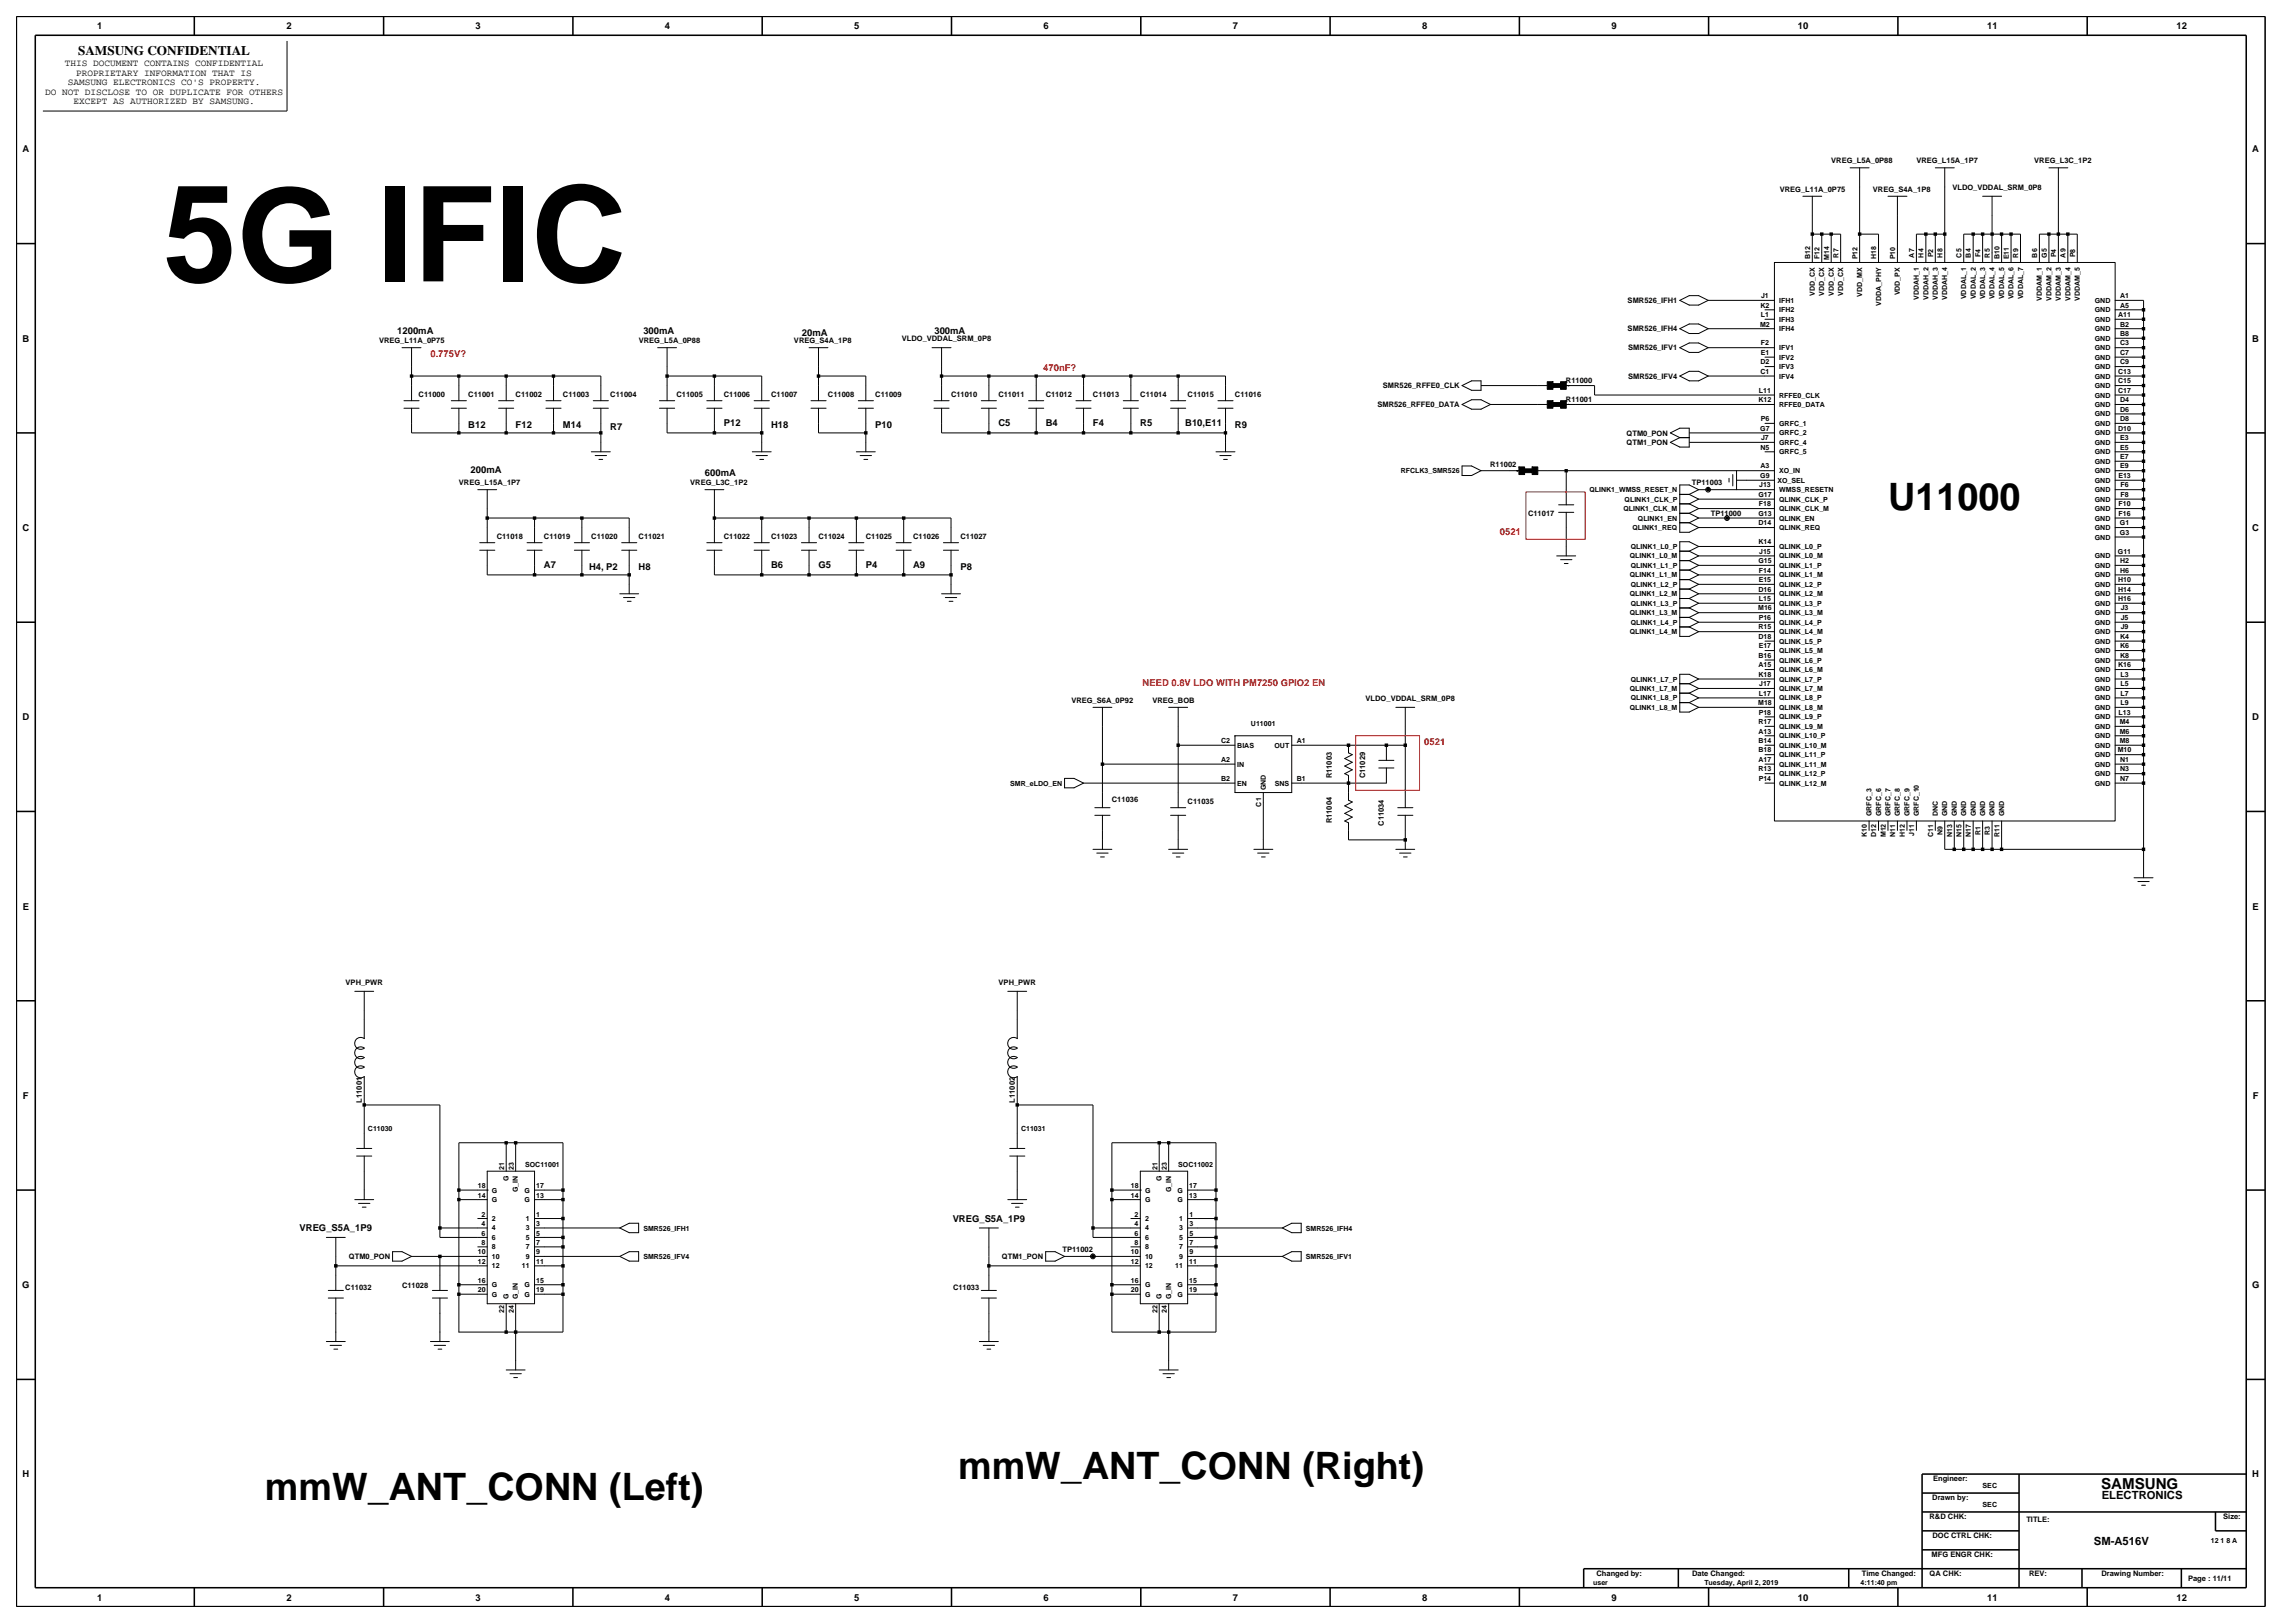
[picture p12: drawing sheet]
<svg xmlns="http://www.w3.org/2000/svg" width="420mm" height="297mm" viewBox="0 0 420 297" stroke-linecap="round" stroke-linejoin="round" font-family="sans-serif">
<defs><g id="words">
<text font-size="24.2" x="29.8" y="51.5">5G IFIC</text>
<g font-size="6.9">
<text x="345.5" y="93.4">U11000</text>
<text x="48.5" y="274.5">mmW_ANT_CONN (Left)</text>
<text x="175.3" y="270.6">mmW_ANT_CONN (Right)</text>
</g>
<text font-size="2.8" x="384.5" y="272.5">SAMSUNG</text>
<text font-size="2.4" x="14.3" y="10.1">SAMSUNG CONFIDENTIAL</text>
<g font-size="2.1">
<text x="384.6" y="274.4">ELECTRONICS</text>
<text x="383.2" y="282.7">SM-A516V</text>
</g>
<g font-size="1.7">
<text x="17.8" y="5.3">1</text>
<text x="52.4" y="5.3">2</text>
<text x="87" y="5.3">3</text>
<text x="121.7" y="5.3">4</text>
<text x="156.3" y="5.3">5</text>
<text x="191" y="5.3">6</text>
<text x="225.6" y="5.3">7</text>
<text x="260.3" y="5.3">8</text>
<text x="294.9" y="5.3">9</text>
<text x="329" y="5.3">10</text>
<text x="363.7" y="5.3">11</text>
<text x="398.3" y="5.3">12</text>
<text x="8.2" y="17.3">DO NOT DISCLOSE TO OR DUPLICATE FOR OTHERS</text>
<text x="11.9" y="12.1">THIS DOCUMENT CONTAINS CONFIDENTIAL</text>
<text x="12.4" y="15.6">SAMSUNG ELECTRONICS CO'S PROPERTY.</text>
<text x="13.9" y="13.9">PROPRIETARY INFORMATION THAT IS</text>
<text x="13.4" y="19.1">EXCEPT AS AUTHORIZED BY SAMSUNG.</text>
<text x="4.1" y="27.9">A</text>
<text x="412.2" y="27.9">A</text>
<text x="4.1" y="62.5">B</text>
<text x="72.7" y="61">1200mA</text>
<text x="117.7" y="61">300mA</text>
<text x="146.8" y="61.5">20mA</text>
<text x="171" y="61">300mA</text>
<text x="412.2" y="62.5">B</text>
<text x="132.5" y="77.9">P12</text>
<text x="182.7" y="77.9">C5</text>
<text x="191.4" y="77.9">B4</text>
<text x="200" y="77.9">F4</text>
<text x="208.7" y="77.9">R5</text>
<text x="216.9" y="77.9">B10,E11</text>
<text x="85.7" y="78.4">B12</text>
<text x="94.4" y="78.4">F12</text>
<text x="103" y="78.4">M14</text>
<text x="111.7" y="78.8">R7</text>
<text x="141.1" y="78.4">H18</text>
<text x="160.2" y="78.4">P10</text>
<text x="226" y="78.4">R9</text>
<text x="86.1" y="86.6">200mA</text>
<text x="129" y="87">600mA</text>
<text x="4.1" y="97.2">C</text>
<text x="412.2" y="97.2">C</text>
<text x="99.6" y="103.9">A7</text>
<text x="107.8" y="104.3">H4, P2</text>
<text x="116.9" y="104.3">H8</text>
<text x="141.1" y="103.9">B6</text>
<text x="149.8" y="103.9">G5</text>
<text x="158.5" y="103.9">P4</text>
<text x="167.1" y="103.9">A9</text>
<text x="175.8" y="104.3">P8</text>
<text x="4.1" y="131.8">D</text>
<text x="412.2" y="131.8">D</text>
<text x="4.2" y="166.4">E</text>
<text x="412.2" y="166.4">E</text>
<text x="4.2" y="201.1">F</text>
<text x="412.3" y="201.1">F</text>
<text x="54.8" y="225.3">VREG_S5A_1P9</text>
<text x="174.3" y="223.6">VREG_S5A_1P9</text>
<text x="4.1" y="235.7">G</text>
<text x="412.1" y="235.7">G</text>
<text x="4.1" y="270.4">H</text>
<text x="412.2" y="270.4">H</text>
<text x="17.8" y="292.9">1</text>
<text x="52.4" y="292.9">2</text>
<text x="87" y="292.9">3</text>
<text x="121.7" y="292.9">4</text>
<text x="156.3" y="292.9">5</text>
<text x="191" y="292.9">6</text>
<text x="225.6" y="292.9">7</text>
<text x="260.3" y="292.9">8</text>
<text x="294.9" y="292.9">9</text>
<text x="329" y="292.9">10</text>
<text x="363.7" y="292.9">11</text>
<text x="398.3" y="292.9">12</text>
</g>
<g font-size="1.7" fill="#f00">
<text x="78.8" y="65.4">0.775V?</text>
<text x="190.9" y="67.9">470nF?</text>
<text x="274.5" y="97.8">0521</text>
<text x="209.1" y="125.5">NEED 0.8V LDO WITH PM7250 GPIO2 EN</text>
<text x="260.6" y="136.4">0521</text>
</g>
<g font-size="1.4">
<text x="335.1" y="29.9">VREG_L5A_0P88</text>
<text x="350.7" y="29.9">VREG_L15A_1P7</text>
<text x="372.3" y="29.9">VREG_L3C_1P2</text>
<text x="325.7" y="35.1">VREG_L11A_0P75</text>
<text x="342.8" y="35.1">VREG_S4A_1P8</text>
<text x="357.3" y="34.7">VLDO_VDDAL_SRM_0P8</text>
<text x="297.9" y="55.5">SMR526_IFH1</text>
<text x="69.4" y="62.8">VREG_L11A_0P75</text>
<text x="116.9" y="62.8">VREG_L5A_0P88</text>
<text x="145.3" y="62.8">VREG_S4A_1P8</text>
<text x="165" y="62.4">VLDO_VDDAL_SRM_0P8</text>
<text x="297.9" y="60.6">SMR526_IFH4</text>
<text x="297.9" y="64.1">SMR526_IFV1</text>
<text x="253.1" y="71">SMR526_RFFE0_CLK</text>
<text x="286.6" y="70.1">R11000</text>
<text x="297.9" y="69.3">SMR526_IFV4</text>
<text x="76.6" y="72.7">C11000</text>
<text x="85.7" y="72.7">C11001</text>
<text x="94.4" y="72.7">C11002</text>
<text x="103" y="72.7">C11003</text>
<text x="111.7" y="72.7">C11004</text>
<text x="123.8" y="72.7">C11005</text>
<text x="132.5" y="72.7">C11006</text>
<text x="141.1" y="72.7">C11007</text>
<text x="151.5" y="72.7">C11008</text>
<text x="160.2" y="72.7">C11009</text>
<text x="174" y="72.7">C11010</text>
<text x="182.7" y="72.7">C11011</text>
<text x="191.4" y="72.7">C11012</text>
<text x="200" y="72.7">C11013</text>
<text x="208.7" y="72.7">C11014</text>
<text x="217.3" y="72.7">C11015</text>
<text x="226" y="72.7">C11016</text>
<text x="252.1" y="74.5">SMR526_RFFE0_DATA</text>
<text x="286.6" y="73.6">R11001</text>
<text x="297.7" y="79.7">QTM0_PON</text>
<text x="297.7" y="81.4">QTM1_PON</text>
<text x="84" y="88.8">VREG_L15A_1P7</text>
<text x="126.3" y="88.8">VREG_L3C_1P2</text>
<text x="272.7" y="85.4">R11002</text>
<text x="309.6" y="88.8">TP11003</text>
<text x="279.6" y="94.5">C11017</text>
<text x="313.1" y="94.4">TP11000</text>
<text x="90.9" y="98.7">C11018</text>
<text x="99.6" y="98.7">C11019</text>
<text x="108.2" y="98.7">C11020</text>
<text x="116.9" y="98.7">C11021</text>
<text x="132.5" y="98.7">C11022</text>
<text x="141.1" y="98.7">C11023</text>
<text x="149.8" y="98.7">C11024</text>
<text x="158.5" y="98.7">C11025</text>
<text x="167.1" y="98.7">C11026</text>
<text x="175.8" y="98.7">C11027</text>
<text x="196.1" y="128.6">VREG_S6A_0P92</text>
<text x="210.9" y="128.6">VREG_BOB</text>
<text x="249.9" y="128.2">VLDO_VDDAL_SRM_0P8</text>
<text x="243.8" y="142.4" transform="rotate(-90 243.8 142.4)">R11003</text>
<text x="249.8" y="142.4" transform="rotate(-90 249.8 142.4)">C11029</text>
<text x="203.5" y="146.8">C11036</text>
<text x="217.3" y="147.2">C11035</text>
<text x="243.8" y="150.7" transform="rotate(-90 243.8 150.7)">R11004</text>
<text x="253.3" y="151.1" transform="rotate(-90 253.3 151.1)">C11034</text>
<text x="63.3" y="180.2">VPH_PWR</text>
<text x="182.8" y="180.2">VPH_PWR</text>
<text x="66.2" y="201.8" transform="rotate(-90 66.2 201.8)">L11001</text>
<text x="185.7" y="201.8" transform="rotate(-90 185.7 201.8)">L11002</text>
<text x="63.9" y="230.4">QTM0_PON</text>
<text x="183.4" y="230.4">QTM1_PON</text>
<text x="194.4" y="229.1">TP11002</text>
<text x="63.2" y="236.1">C11032</text>
<text x="73.6" y="235.7">C11028</text>
<text x="174.4" y="236.1">C11033</text>
<text x="353.6" y="274.6">Drawn by:</text>
<text x="353.8" y="271.1">Engineer:</text>
<text x="353.1" y="278">R&amp;D CHK:</text>
<text x="353.6" y="281.5">DOC CTRL CHK:</text>
<text x="370.8" y="278.5">TITLE:</text>
<text x="406.9" y="278">Size:</text>
<text x="353.5" y="285">MFG ENGR CHK:</text>
<text x="292.2" y="288.4">Changed by:</text>
<text x="309.7" y="288.4">Date Changed:</text>
<text x="340.7" y="288.4">Time Changed:</text>
<text x="353.1" y="288.4">QA CHK:</text>
<text x="371.3" y="288.4">REV:</text>
<text x="384.6" y="288.4">Drawing Number:</text>
<text x="400.4" y="289.3">Page : 11/11</text>
</g>
<g font-size="1.3">
<text x="331.3" y="47.5" transform="rotate(-90 331.3 47.5)">B12</text>
<text x="333" y="47.4" transform="rotate(-90 333 47.4)">F12</text>
<text x="334.7" y="47.6" transform="rotate(-90 334.7 47.6)">M14</text>
<text x="336.4" y="47.1" transform="rotate(-90 336.4 47.1)">R7</text>
<text x="339.9" y="47.4" transform="rotate(-90 339.9 47.4)">P12</text>
<text x="343.4" y="47.5" transform="rotate(-90 343.4 47.5)">H18</text>
<text x="346.8" y="47.4" transform="rotate(-90 346.8 47.4)">P10</text>
<text x="350.3" y="47.1" transform="rotate(-90 350.3 47.1)">A7</text>
<text x="352" y="47.1" transform="rotate(-90 352 47.1)">H4</text>
<text x="353.8" y="47.1" transform="rotate(-90 353.8 47.1)">P2</text>
<text x="355.5" y="47.1" transform="rotate(-90 355.5 47.1)">H8</text>
<text x="359" y="47.1" transform="rotate(-90 359 47.1)">C5</text>
<text x="360.7" y="47.1" transform="rotate(-90 360.7 47.1)">B4</text>
<text x="362.4" y="47.1" transform="rotate(-90 362.4 47.1)">F4</text>
<text x="364.2" y="47.1" transform="rotate(-90 364.2 47.1)">R5</text>
<text x="365.9" y="47.5" transform="rotate(-90 365.9 47.5)">B10</text>
<text x="367.6" y="47.4" transform="rotate(-90 367.6 47.4)">E11</text>
<text x="369.4" y="47.1" transform="rotate(-90 369.4 47.1)">R9</text>
<text x="372.8" y="47.1" transform="rotate(-90 372.8 47.1)">B6</text>
<text x="374.6" y="47.2" transform="rotate(-90 374.6 47.2)">G5</text>
<text x="376.3" y="47.1" transform="rotate(-90 376.3 47.1)">P4</text>
<text x="378" y="47.1" transform="rotate(-90 378 47.1)">A9</text>
<text x="379.8" y="47.1" transform="rotate(-90 379.8 47.1)">P8</text>
<text x="322.1" y="59.7">M2</text>
<text x="322.2" y="56.3">K2</text>
<text x="322.3" y="58">L1</text>
<text x="322.3" y="54.6">J1</text>
<text x="325.6" y="58.9">IFH3</text>
<text x="325.6" y="57.2">IFH2</text>
<text x="325.6" y="55.4">IFH1</text>
<text x="332.1" y="54.1" transform="rotate(-90 332.1 54.1)">VDD_CX</text>
<text x="333.9" y="54.1" transform="rotate(-90 333.9 54.1)">VDD_CX</text>
<text x="335.6" y="54.1" transform="rotate(-90 335.6 54.1)">VDD_CX</text>
<text x="337.3" y="54.1" transform="rotate(-90 337.3 54.1)">VDD_CX</text>
<text x="340.8" y="54.3" transform="rotate(-90 340.8 54.3)">VDD_MX</text>
<text x="344.2" y="55.9" transform="rotate(-90 344.2 55.9)">VDDA_PHY</text>
<text x="347.7" y="54" transform="rotate(-90 347.7 54)">VDD_PX</text>
<text x="351.2" y="54.9" transform="rotate(-90 351.2 54.9)">VDDAH_1</text>
<text x="352.9" y="54.9" transform="rotate(-90 352.9 54.9)">VDDAH_2</text>
<text x="354.6" y="54.9" transform="rotate(-90 354.6 54.9)">VDDAH_3</text>
<text x="356.4" y="54.9" transform="rotate(-90 356.4 54.9)">VDDAH_4</text>
<text x="359.8" y="54.8" transform="rotate(-90 359.8 54.8)">VDDAL_1</text>
<text x="361.6" y="54.8" transform="rotate(-90 361.6 54.8)">VDDAL_2</text>
<text x="363.3" y="54.8" transform="rotate(-90 363.3 54.8)">VDDAL_3</text>
<text x="365" y="54.8" transform="rotate(-90 365 54.8)">VDDAL_4</text>
<text x="366.8" y="54.8" transform="rotate(-90 366.8 54.8)">VDDAL_5</text>
<text x="368.5" y="54.8" transform="rotate(-90 368.5 54.8)">VDDAL_6</text>
<text x="370.2" y="54.8" transform="rotate(-90 370.2 54.8)">VDDAL_7</text>
<text x="373.7" y="55" transform="rotate(-90 373.7 55)">VDDAM_1</text>
<text x="375.4" y="55" transform="rotate(-90 375.4 55)">VDDAM_2</text>
<text x="377.2" y="55" transform="rotate(-90 377.2 55)">VDDAM_3</text>
<text x="378.9" y="55" transform="rotate(-90 378.9 55)">VDDAM_4</text>
<text x="380.6" y="55" transform="rotate(-90 380.6 55)">VDDAM_5</text>
<text x="383.4" y="58.9">GND</text>
<text x="383.4" y="57.2">GND</text>
<text x="383.4" y="55.4">GND</text>
<text x="387.6" y="58">A11</text>
<text x="388" y="59.7">B2</text>
<text x="388" y="56.3">A5</text>
<text x="388" y="54.6">A1</text>
<text x="322.2" y="65">E1</text>
<text x="322.3" y="63.2">F2</text>
<text x="325.6" y="60.6">IFH4</text>
<text x="325.6" y="64.1">IFV1</text>
<text x="325.6" y="65.8">IFV2</text>
<text x="383.4" y="65.8">GND</text>
<text x="383.4" y="62.4">GND</text>
<text x="383.4" y="64.1">GND</text>
<text x="383.4" y="60.6">GND</text>
<text x="388" y="65">C7</text>
<text x="388" y="61.5">B8</text>
<text x="388" y="63.2">C3</text>
<text x="321.9" y="71.9">L11</text>
<text x="322.2" y="66.7">D2</text>
<text x="322.2" y="68.4">C1</text>
<text x="325.6" y="67.5">IFV3</text>
<text x="325.6" y="69.3">IFV4</text>
<text x="383.4" y="67.5">GND</text>
<text x="383.4" y="69.3">GND</text>
<text x="383.4" y="71">GND</text>
<text x="387.6" y="68.4">C13</text>
<text x="387.6" y="70.2">C15</text>
<text x="387.6" y="71.9">C17</text>
<text x="388" y="66.7">C9</text>
<text x="321.8" y="73.6">K12</text>
<text x="322.2" y="77.1">P6</text>
<text x="325.6" y="77.9">GRFC_1</text>
<text x="325.6" y="72.7">RFFE0_CLK</text>
<text x="325.6" y="74.5">RFFE0_DATA</text>
<text x="383.4" y="74.5">GND</text>
<text x="383.4" y="76.2">GND</text>
<text x="383.4" y="77.9">GND</text>
<text x="383.4" y="72.7">GND</text>
<text x="388" y="73.6">D4</text>
<text x="388" y="75.3">D6</text>
<text x="388" y="77.1">D8</text>
<text x="322.1" y="78.8">G7</text>
<text x="322.2" y="82.3">N5</text>
<text x="322.3" y="80.5">J7</text>
<text x="325.6" y="83.1">GRFC_5</text>
<text x="325.6" y="81.4">GRFC_4</text>
<text x="325.6" y="79.7">GRFC_2</text>
<text x="383.4" y="81.4">GND</text>
<text x="383.4" y="83.1">GND</text>
<text x="383.4" y="79.7">GND</text>
<text x="387.6" y="78.8">D10</text>
<text x="388" y="80.5">E3</text>
<text x="388" y="82.3">E5</text>
<text x="256.3" y="86.6">RFCLK3_SMR526</text>
<text x="321.9" y="89.2">J13</text>
<text x="322.1" y="87.5">G9</text>
<text x="322.2" y="85.7">A3</text>
<text x="325.3" y="88.3">XO_SEL</text>
<text x="325.6" y="86.6">XO_IN</text>
<text x="383.4" y="84.9">GND</text>
<text x="383.4" y="86.6">GND</text>
<text x="383.4" y="88.3">GND</text>
<text x="387.7" y="87.5">E13</text>
<text x="388" y="84">E7</text>
<text x="388" y="85.7">E9</text>
<text x="388.1" y="89.2">F6</text>
<text x="290.9" y="90.1">QLINK1_WMSS_RESET_N</text>
<text x="297.1" y="93.5">QLINK1_CLK_M</text>
<text x="297.3" y="91.8">QLINK1_CLK_P</text>
<text x="299.7" y="95.3">QLINK1_EN</text>
<text x="321.8" y="90.9">G17</text>
<text x="321.8" y="94.4">G13</text>
<text x="321.9" y="92.7">F18</text>
<text x="325.6" y="90.1">WMSS_RESETN</text>
<text x="325.6" y="91.8">QLINK_CLK_P</text>
<text x="325.6" y="93.5">QLINK_CLK_M</text>
<text x="325.6" y="95.3">QLINK_EN</text>
<text x="383.4" y="90.1">GND</text>
<text x="383.4" y="91.8">GND</text>
<text x="383.4" y="93.5">GND</text>
<text x="383.4" y="95.3">GND</text>
<text x="387.7" y="92.7">F10</text>
<text x="387.7" y="94.4">F16</text>
<text x="388.1" y="90.9">F8</text>
<text x="298.5" y="100.5">QLINK1_L0_P</text>
<text x="298.7" y="97">QLINK1_REQ</text>
<text x="321.8" y="99.6">K14</text>
<text x="321.8" y="96.1">D14</text>
<text x="321.9" y="101.3">J15</text>
<text x="325.6" y="100.5">QLINK_L0_P</text>
<text x="325.6" y="97">QLINK_REQ</text>
<text x="383.4" y="98.7">GND</text>
<text x="383.4" y="97">GND</text>
<text x="387.6" y="101.3">G11</text>
<text x="388" y="97.9">G3</text>
<text x="388" y="96.1">G1</text>
<text x="298.2" y="105.7">QLINK1_L1_M</text>
<text x="298.2" y="102.2">QLINK1_L0_M</text>
<text x="298.5" y="107.4">QLINK1_L2_P</text>
<text x="298.5" y="103.9">QLINK1_L1_P</text>
<text x="321.8" y="103.1">G15</text>
<text x="321.9" y="106.5">E15</text>
<text x="321.9" y="104.8">F14</text>
<text x="325.6" y="102.2">QLINK_L0_M</text>
<text x="325.6" y="103.9">QLINK_L1_P</text>
<text x="325.6" y="105.7">QLINK_L1_M</text>
<text x="325.6" y="107.4">QLINK_L2_P</text>
<text x="383.4" y="103.9">GND</text>
<text x="383.4" y="105.7">GND</text>
<text x="383.4" y="107.4">GND</text>
<text x="383.4" y="102.2">GND</text>
<text x="387.6" y="106.5">H10</text>
<text x="388" y="103.1">H2</text>
<text x="388" y="104.8">H6</text>
<text x="298.2" y="112.6">QLINK1_L3_M</text>
<text x="298.2" y="109.1">QLINK1_L2_M</text>
<text x="298.5" y="110.8">QLINK1_L3_P</text>
<text x="321.8" y="111.7">M16</text>
<text x="321.8" y="108.3">D16</text>
<text x="321.9" y="113.4">P16</text>
<text x="321.9" y="110">L15</text>
<text x="325.6" y="112.6">QLINK_L3_M</text>
<text x="325.6" y="110.8">QLINK_L3_P</text>
<text x="325.6" y="109.1">QLINK_L2_M</text>
<text x="383.4" y="112.6">GND</text>
<text x="383.4" y="109.1">GND</text>
<text x="383.4" y="110.8">GND</text>
<text x="387.6" y="108.3">H14</text>
<text x="387.6" y="110">H16</text>
<text x="388.1" y="111.7">J3</text>
<text x="388.1" y="113.4">J5</text>
<text x="298.2" y="116">QLINK1_L4_M</text>
<text x="298.5" y="114.3">QLINK1_L4_P</text>
<text x="321.8" y="115.2">R15</text>
<text x="321.8" y="116.9">D18</text>
<text x="321.9" y="118.6">E17</text>
<text x="325.6" y="116">QLINK_L4_M</text>
<text x="325.6" y="114.3">QLINK_L4_P</text>
<text x="325.6" y="119.5">QLINK_L5_M</text>
<text x="325.6" y="117.8">QLINK_L5_P</text>
<text x="383.4" y="117.8">GND</text>
<text x="383.4" y="119.5">GND</text>
<text x="383.4" y="114.3">GND</text>
<text x="383.4" y="116">GND</text>
<text x="388" y="116.9">K4</text>
<text x="388" y="118.6">K6</text>
<text x="388.1" y="115.2">J9</text>
<text x="298.5" y="124.7">QLINK1_L7_P</text>
<text x="321.8" y="123.8">K18</text>
<text x="321.8" y="120.4">B16</text>
<text x="321.8" y="122.1">A15</text>
<text x="321.9" y="125.6">J17</text>
<text x="325.6" y="124.7">QLINK_L7_P</text>
<text x="325.6" y="121.2">QLINK_L6_P</text>
<text x="325.6" y="123">QLINK_L6_M</text>
<text x="383.4" y="121.2">GND</text>
<text x="383.4" y="124.7">GND</text>
<text x="383.4" y="123">GND</text>
<text x="387.6" y="122.1">K16</text>
<text x="388" y="120.4">K8</text>
<text x="388.1" y="123.8">L3</text>
<text x="388.1" y="125.6">L5</text>
<text x="298.2" y="129.9">QLINK1_L8_M</text>
<text x="298.2" y="126.4">QLINK1_L7_M</text>
<text x="298.5" y="128.2">QLINK1_L8_P</text>
<text x="321.8" y="129">M18</text>
<text x="321.9" y="130.8">P18</text>
<text x="321.9" y="127.3">L17</text>
<text x="325.6" y="131.6">QLINK_L9_P</text>
<text x="325.6" y="129.9">QLINK_L8_M</text>
<text x="325.6" y="128.2">QLINK_L8_P</text>
<text x="325.6" y="126.4">QLINK_L7_M</text>
<text x="383.4" y="128.2">GND</text>
<text x="383.4" y="129.9">GND</text>
<text x="383.4" y="131.6">GND</text>
<text x="383.4" y="126.4">GND</text>
<text x="387.7" y="130.8">L13</text>
<text x="388.1" y="129">L9</text>
<text x="388.1" y="127.3">L7</text>
<text x="223.5" y="136">C2</text>
<text x="226.4" y="136.8">BIAS</text>
<text x="228.9" y="132.9">U11001</text>
<text x="233.2" y="136.8">OUT</text>
<text x="237.3" y="136">A1</text>
<text x="321.8" y="132.5">R17</text>
<text x="321.8" y="136">B14</text>
<text x="321.8" y="137.7">B18</text>
<text x="321.8" y="134.2">A13</text>
<text x="325.6" y="133.4">QLINK_L9_M</text>
<text x="325.6" y="136.8">QLINK_L10_M</text>
<text x="325.6" y="135.1">QLINK_L10_P</text>
<text x="383.4" y="133.4">GND</text>
<text x="383.4" y="135.1">GND</text>
<text x="383.4" y="136.8">GND</text>
<text x="387.6" y="137.7">M10</text>
<text x="387.9" y="132.5">M4</text>
<text x="387.9" y="134.2">M6</text>
<text x="387.9" y="136">M8</text>
<text x="184.9" y="143.8">SMR_eLDO_EN</text>
<text x="223.5" y="139.4">A2</text>
<text x="223.5" y="142.9">B2</text>
<text x="226.4" y="140.3">IN</text>
<text x="226.4" y="143.8">EN</text>
<text x="233.3" y="143.8">SNS</text>
<text x="237.3" y="142.9">B1</text>
<text x="321.8" y="141.2">R13</text>
<text x="321.8" y="139.4">A17</text>
<text x="321.9" y="142.9">P14</text>
<text x="325.6" y="142">QLINK_L12_P</text>
<text x="325.6" y="143.8">QLINK_L12_M</text>
<text x="325.6" y="138.6">QLINK_L11_P</text>
<text x="325.6" y="140.3">QLINK_L11_M</text>
<text x="383.4" y="142">GND</text>
<text x="383.4" y="143.8">GND</text>
<text x="383.4" y="140.3">GND</text>
<text x="383.4" y="138.6">GND</text>
<text x="388" y="141.2">N3</text>
<text x="388" y="142.9">N7</text>
<text x="388" y="139.4">N1</text>
<text x="230.8" y="147.6" transform="rotate(-90 230.8 147.6)">C1</text>
<text x="231.7" y="144.6" transform="rotate(-90 231.7 144.6)">GND</text>
<text x="342.5" y="149.4" transform="rotate(-90 342.5 149.4)">GRFC_3</text>
<text x="344.2" y="149.4" transform="rotate(-90 344.2 149.4)">GRFC_6</text>
<text x="346" y="149.4" transform="rotate(-90 346 149.4)">GRFC_7</text>
<text x="347.7" y="149.4" transform="rotate(-90 347.7 149.4)">GRFC_8</text>
<text x="349.4" y="149.4" transform="rotate(-90 349.4 149.4)">GRFC_9</text>
<text x="351.2" y="149.4" transform="rotate(-90 351.2 149.4)">GRFC_10</text>
<text x="354.6" y="149.4" transform="rotate(-90 354.6 149.4)">DNC</text>
<text x="356.4" y="149.4" transform="rotate(-90 356.4 149.4)">GND</text>
<text x="358.1" y="149.4" transform="rotate(-90 358.1 149.4)">GND</text>
<text x="359.8" y="149.4" transform="rotate(-90 359.8 149.4)">GND</text>
<text x="361.6" y="149.4" transform="rotate(-90 361.6 149.4)">GND</text>
<text x="363.3" y="149.4" transform="rotate(-90 363.3 149.4)">GND</text>
<text x="365" y="149.4" transform="rotate(-90 365 149.4)">GND</text>
<text x="366.8" y="149.4" transform="rotate(-90 366.8 149.4)">GND</text>
<text x="341.7" y="153.1" transform="rotate(-90 341.7 153.1)">K10</text>
<text x="343.4" y="153.1" transform="rotate(-90 343.4 153.1)">D12</text>
<text x="345.1" y="153.2" transform="rotate(-90 345.1 153.2)">M12</text>
<text x="346.8" y="153.1" transform="rotate(-90 346.8 153.1)">N11</text>
<text x="348.6" y="153.1" transform="rotate(-90 348.6 153.1)">H12</text>
<text x="350.3" y="153" transform="rotate(-90 350.3 153)">J11</text>
<text x="353.8" y="153.1" transform="rotate(-90 353.8 153.1)">C11</text>
<text x="355.5" y="152.8" transform="rotate(-90 355.5 152.8)">N9</text>
<text x="357.2" y="153.1" transform="rotate(-90 357.2 153.1)">N13</text>
<text x="359" y="153.1" transform="rotate(-90 359 153.1)">N15</text>
<text x="360.7" y="153.1" transform="rotate(-90 360.7 153.1)">N17</text>
<text x="362.4" y="152.8" transform="rotate(-90 362.4 152.8)">R1</text>
<text x="364.2" y="152.8" transform="rotate(-90 364.2 152.8)">R3</text>
<text x="365.9" y="153.1" transform="rotate(-90 365.9 153.1)">R11</text>
<text x="67.3" y="207">C11030</text>
<text x="186.9" y="207">C11031</text>
<text x="92.3" y="214" transform="rotate(-90 92.3 214)">21</text>
<text x="94" y="214" transform="rotate(-90 94 214)">23</text>
<text x="96.1" y="213.6">SOC11001</text>
<text x="211.8" y="214" transform="rotate(-90 211.8 214)">21</text>
<text x="213.5" y="214" transform="rotate(-90 213.5 214)">23</text>
<text x="215.6" y="213.6">SOC11002</text>
<text x="87.4" y="219.2">14</text>
<text x="87.4" y="217.4">18</text>
<text x="90" y="219.9">G</text>
<text x="90" y="218.2">G</text>
<text x="93.1" y="216.2" transform="rotate(-90 93.1 216.2)">G</text>
<text x="94.8" y="218.2" transform="rotate(-90 94.8 218.2)">G_IN</text>
<text x="96" y="219.9">G</text>
<text x="96" y="218.2">G</text>
<text x="98.1" y="219.2">13</text>
<text x="98.1" y="217.4">17</text>
<text x="207" y="219.2">14</text>
<text x="207" y="217.4">18</text>
<text x="209.5" y="219.9">G</text>
<text x="209.5" y="218.2">G</text>
<text x="212.6" y="216.2" transform="rotate(-90 212.6 216.2)">G</text>
<text x="214.3" y="218.2" transform="rotate(-90 214.3 218.2)">G_IN</text>
<text x="215.5" y="219.9">G</text>
<text x="215.5" y="218.2">G</text>
<text x="217.6" y="219.2">13</text>
<text x="217.6" y="217.4">17</text>
<text x="88.1" y="226.1">6</text>
<text x="88.1" y="227.8">8</text>
<text x="88.1" y="224.3">4</text>
<text x="88.1" y="222.6">2</text>
<text x="90" y="226.9">6</text>
<text x="90" y="225.1">4</text>
<text x="90" y="223.4">2</text>
<text x="96.2" y="225.1">3</text>
<text x="96.2" y="226.9">5</text>
<text x="96.2" y="223.4">1</text>
<text x="98.2" y="227.8">7</text>
<text x="98.2" y="224.3">3</text>
<text x="98.2" y="226.1">5</text>
<text x="98.2" y="222.6">1</text>
<text x="117.7" y="225.2">SMR526_IFH1</text>
<text x="207.6" y="226.1">6</text>
<text x="207.6" y="227.8">8</text>
<text x="207.6" y="224.3">4</text>
<text x="207.6" y="222.6">2</text>
<text x="209.5" y="226.9">6</text>
<text x="209.5" y="225.1">4</text>
<text x="209.5" y="223.4">2</text>
<text x="215.8" y="225.1">3</text>
<text x="215.8" y="226.9">5</text>
<text x="215.8" y="223.4">1</text>
<text x="217.7" y="227.8">7</text>
<text x="217.7" y="224.3">3</text>
<text x="217.7" y="226.1">5</text>
<text x="217.7" y="222.6">1</text>
<text x="239" y="225.2">SMR526_IFH4</text>
<text x="87.4" y="229.6">10</text>
<text x="87.4" y="231.3">12</text>
<text x="90" y="228.6">8</text>
<text x="90" y="230.3">10</text>
<text x="90" y="232.1">12</text>
<text x="95.5" y="232.1">11</text>
<text x="96.2" y="228.6">7</text>
<text x="96.2" y="230.3">9</text>
<text x="98.1" y="231.3">11</text>
<text x="98.2" y="229.6">9</text>
<text x="117.7" y="230.4">SMR526_IFV4</text>
<text x="207" y="229.6">10</text>
<text x="207" y="231.3">12</text>
<text x="209.5" y="228.6">8</text>
<text x="209.5" y="230.3">10</text>
<text x="209.5" y="232.1">12</text>
<text x="215.1" y="232.1">11</text>
<text x="215.8" y="228.6">7</text>
<text x="215.8" y="230.3">9</text>
<text x="217.6" y="231.3">11</text>
<text x="217.7" y="229.6">9</text>
<text x="239" y="230.4">SMR526_IFV1</text>
<text x="87.4" y="236.5">20</text>
<text x="87.4" y="234.8">16</text>
<text x="90" y="237.3">G</text>
<text x="90" y="235.5">G</text>
<text x="93.1" y="237.7" transform="rotate(-90 93.1 237.7)">G</text>
<text x="94.8" y="237.7" transform="rotate(-90 94.8 237.7)">G_IN</text>
<text x="96" y="235.5">G</text>
<text x="96" y="237.3">G</text>
<text x="98.1" y="234.8">15</text>
<text x="98.1" y="236.5">19</text>
<text x="207" y="236.5">20</text>
<text x="207" y="234.8">16</text>
<text x="209.5" y="237.3">G</text>
<text x="209.5" y="235.5">G</text>
<text x="212.6" y="237.7" transform="rotate(-90 212.6 237.7)">G</text>
<text x="214.3" y="237.7" transform="rotate(-90 214.3 237.7)">G_IN</text>
<text x="215.5" y="235.5">G</text>
<text x="215.5" y="237.3">G</text>
<text x="217.6" y="234.8">15</text>
<text x="217.6" y="236.5">19</text>
<text x="92.3" y="240.3" transform="rotate(-90 92.3 240.3)">22</text>
<text x="94" y="240.3" transform="rotate(-90 94 240.3)">24</text>
<text x="211.8" y="240.3" transform="rotate(-90 211.8 240.3)">22</text>
<text x="213.5" y="240.3" transform="rotate(-90 213.5 240.3)">24</text>
<text x="362.8" y="272.3">SEC</text>
<text x="362.8" y="275.8">SEC</text>
<text x="404.6" y="282.3">12 1 8 A</text>
<text x="291.6" y="290.1">user</text>
<text x="311.9" y="290.1">Tuesday, April 2, 2019</text>
<text x="340.5" y="290.1">4:11:40 pm</text>
</g>
</g></defs>
<g fill="none" stroke="#000" stroke-width=".18">
<path d="M52.5 7.5v12.8h-44.7M329.9 35.9h3.5M331.7 35.9v12.1M338.6 30.7h3.5M340.3 30.7v17.3M345.5 35.9h3.5M347.2 35.9v12.1M354.2 30.7h3.4M355.9 30.7v17.3M362.8 35.9h3.5M364.6 35.9v12.1M375 30.7h3.4"/>
<path d="M376.7 30.7v17.3M307.4 55l1.7-.9h1.8l1.7 .9-1.7 .8h-1.8zM312.6 55h12.1M323 56.7h1.7M323 58.4h1.7M324.7 48h62.4v102.2h-62.4zM324.7 48h.1M331.7 42.8h5.1v5.2M333.4 42.8v5.2M335.1 42.8v5.2M340.3 42.8h3.5v5.2M352.4 42.8v5.2"/>
<path d="M354.2 42.8v5.2M355.9 42.8h-5.2v5.2M359.4 48v-5.2h10.4v5.2M361.1 42.8v5.2M362.8 42.8v5.2M366.3 42.8v5.2M368 42.8v5.2M373.2 48v-5.2h7v5.2M375 42.8v5.2M378.4 42.8v5.2M387.1 55h5.2v105.6M387.1 56.7h5.2"/>
<path d="M387.1 58.4h5.2M73.6 63.6h3.4M73.9 74.7h2.8M73.9 73.3h2.8M75.3 68.8h34.7v4.5M75.3 74.7v4.5h34.7M75.3 63.6v9.7M82.6 74.7h2.8M82.6 73.3h2.8M84 68.8v4.5M84 74.7v4.5M91.2 74.7h2.8"/>
<path d="M91.2 73.3h2.8M92.6 68.8v4.5M92.6 74.7v4.5M99.9 74.7h2.8M99.9 73.3h2.8M101.3 68.8v4.5M101.3 74.7v4.5M108.6 74.7h2.7M108.6 73.3h2.7M110 74.7v8M120.4 63.6h3.4M120.7 74.7h2.8"/>
<path d="M120.7 73.3h2.8M122.1 68.8h17.3v4.5M122.1 74.7v4.5h17.3M122.1 63.6v9.7M129.3 74.7h2.8M129.3 73.3h2.8M130.7 68.8v4.5M130.7 74.7v4.5M138 74.7h2.8M138 73.3h2.8M139.4 74.7v8M148.1 63.6h3.4"/>
<path d="M148.4 74.7h2.8M148.4 73.3h2.8M149.8 68.8h8.7v4.5M149.8 74.7v4.5h8.7M149.8 63.6v9.7M157.1 74.7h2.7M157.1 73.3h2.7M158.5 74.7v8M170.6 63.6h3.4M170.9 74.7h2.8M170.9 73.3h2.8M172.3 63.6v9.7"/>
<path d="M172.3 74.7v4.5h52M172.3 68.8h52v4.5M179.6 74.7h2.8M179.6 73.3h2.8M181 68.8v4.5M181 74.7v4.5M188.2 74.7h2.8M188.2 73.3h2.8M189.6 68.8v4.5M189.6 74.7v4.5M196.9 74.7h2.8M196.9 73.3h2.8"/>
<path d="M198.3 68.8v4.5M198.3 74.7v4.5M205.6 74.7h2.7M205.6 73.3h2.7M207 68.8v4.5M207 74.7v4.5M214.2 74.7h2.8M214.2 73.3h2.8M215.6 68.8v4.5M215.6 74.7v4.5M222.9 74.7h2.8M222.9 73.3h2.8"/>
<path d="M224.3 74.7v8M267.6 70.6l1.7-.9h1.7v1.7h-1.7zM267.6 74l1.7-.9h1.7l1.8 .9-1.8 .9h-1.7zM271 70.6h12.2M272.8 74h10.4M286.6 74h.1M286.6 70.6h.1M286.6 70.6h5.2v1.7h32.9M286.6 74h38.1M287 74h.1M287 70.6h.1M305.7 79.2l1.7-.8h1.7v3.4h-1.7l-1.7-.9 1.7-.8z"/>
<path d="M307.4 68.8l1.7-.9h1.8l1.7 .9-1.7 .9h-1.8zM307.4 60.1l1.7-.8h1.8l1.7 .8-1.7 .9h-1.8zM307.4 63.6l1.7-.8h1.8l1.7 .8-1.7 .9h-1.8zM309.1 79.2h15.6M312.6 60.1h12.1M312.6 63.6h12.1M312.6 68.8h12.1M323 65.4h1.7M323 67.1h1.7M323 77.5h1.7M387.1 60.1h5.2M387.1 63.6h5.2"/>
<path d="M387.1 65.4h5.2M387.1 67.1h5.2M387.1 68.8h5.2M387.1 72.3h5.2M387.1 74h5.2M387.1 77.5h5.2M387.1 79.2h5.2M387.1 61.9h5.2M387.1 70.6h5.2M387.1 75.7h5.2M87.4 89.6h3.5M87.8 99.3h2.8"/>
<path d="M89.2 94.8h25.9v4.5M89.2 89.6v9.7M96.4 99.3h2.8M97.8 94.8v4.5M105.1 99.3h2.8M106.5 94.8v4.5M108.2 82.7h3.5M108.9 83.4h2.1M109.6 84.1h.7M113.8 99.3h2.7M129 89.6h3.5M129.3 99.3h2.8"/>
<path d="M130.7 89.6v9.7M130.7 94.8h43.3v4.5M137.7 82.7h3.4M138 99.3h2.8M138.4 83.4h2M139 84.1h.8M139.4 94.8v4.5M146.7 99.3h2.7M148.1 94.8v4.5M155.3 99.3h2.8M156.7 82.7h3.5M156.7 94.8v4.5"/>
<path d="M157.4 83.4h2.1M158.1 84.1h.7M164 99.3h2.8M165.4 94.8v4.5M172.6 99.3h2.8M222.5 82.7h3.5M223.2 83.4h2.1M223.9 84.1h.7M267.6 85.3h1.7l1.7 .8-1.7 .9h-1.7zM271 86.1h7M277.6 86.1h.1M278 86.1h.1"/>
<path d="M281.4 86.1h43.3M285.2 93.8h2.8M285.2 92.4h2.8M286.6 86.1v6.3M286.6 93.8v7.9M307.4 80.1h1.7M307.4 90.5h1.7M307.4 95.7h1.7M307.4 92.2h1.7M307.4 93.9h1.7M309.1 80.9h15.6M309.1 95.7l1.8 .8"/>
<path d="M309.1 90.5l1.8 .8M309.1 93.9l1.8 .9M309.1 92.2l1.8 .9M310.9 89.6l-1.8-.9h-1.7v8.7h1.7l1.8-.9M310.9 100l-1.8-.9h-1.7v17.4h1.7l1.8-.9M310.9 89.6h13.8M310.9 94.8h13.8M310.9 96.5h13.8M310.9 100h13.8M310.9 91.3h13.8M310.9 93.1h13.8M310.9 100l-1.8 .9"/>
<path d="M310.9 89.6l-1.8 .9M310.9 91.3l-1.8 .9M310.9 94.8l-1.8 .9M310.9 93.1l-1.8 .8M316.4 87.5v.7M317.1 86.8v2.1M317.8 87.9h6.9M317.8 86.1v3.5M323 82.7h1.7M387.1 89.6h5.2M387.1 80.9h5.2M387.1 82.7h5.2"/>
<path d="M387.1 86.1h5.2M387.1 94.8h5.2M387.1 96.5h5.2M387.1 91.3h5.2M387.1 93.1h5.2M387.1 84.4h5.2M387.1 87.9h5.2M387.1 98.3h5.2M87.8 100.7h2.8M89.2 100.7v4.5h25.9M96.4 100.7h2.8M97.8 100.7v4.5"/>
<path d="M105.1 100.7h2.8M106.5 100.7v4.5M113.4 108.7h3.5M113.8 100.7h2.7M114.1 109.3h2.1M114.8 110h.7M115.1 100.7v8M129.3 100.7h2.8M130.7 100.7v4.5h43.3M138 100.7h2.8M139.4 100.7v4.5M146.7 100.7h2.7"/>
<path d="M148.1 100.7v4.5M155.3 100.7h2.8M156.7 100.7v4.5M164 100.7h2.8M165.4 100.7v4.5M172.3 108.7h3.5M172.6 100.7h2.8M173 109.3h2.1M173.7 110h.7M174 100.7v8M284.9 101.7h3.5M285.6 102.4h2.1"/>
<path d="M286.3 103.1h.7M307.4 114.7h1.7M307.4 113h1.7M307.4 100.9h1.7M307.4 109.5h1.7M307.4 107.8h1.7M307.4 102.6h1.7M307.4 106.1h1.7M307.4 104.3h1.7M307.4 111.2h1.7M309.1 114.7l1.8 .9M309.1 113l1.8 .9"/>
<path d="M309.1 107.8l1.8 .9M309.1 100.9l1.8 .8M309.1 106.1l1.8 .8M309.1 102.6l1.8 .9M309.1 109.5l1.8 .9M309.1 111.2l1.8 .9M309.1 104.3l1.8 .9M310.9 103.5h13.8M310.9 105.2h13.8M310.9 106.9h13.8M310.9 108.7h13.8M310.9 101.7h13.8"/>
<path d="M310.9 110.4h13.8M310.9 112.1h13.8M310.9 113.9h13.8M310.9 115.6h13.8M310.9 113.9l-1.8 .8M310.9 108.7l-1.8 .8M310.9 101.7l-1.8 .9M310.9 106.9l-1.8 .9M310.9 103.5l-1.8 .8M310.9 110.4l-1.8 .8M310.9 112.1l-1.8 .9M310.9 105.2l-1.8 .9"/>
<path d="M323 117.3h1.7M323 119h1.7M387.1 103.5h5.2M387.1 105.2h5.2M387.1 106.9h5.2M387.1 108.7h5.2M387.1 101.7h5.2M387.1 110.4h5.2M387.1 112.1h5.2M387.1 113.9h5.2M387.1 115.6h5.2M387.1 117.3h5.2"/>
<path d="M387.1 119h5.2M200 129.4h3.5M201.8 139.8h24.2M201.8 129.4v18.4M213.9 129.4h3.4M215.6 136.4h10.4M215.6 129.4v18.4M226 134.6h10.4v10.4h-10.4zM236.4 136.4h20.8M246.8 136.4v1.4l.7 .3-1.4 .7 1.4 .7-1.4 .7 1.4 .7-1.4 .7 .7 .3v4.5l.7 .4-1.4 .7 1.4 .6-1.4 .7 1.4 .7-1.4 .7 .7 .4v3.1h10.4M252.3 139.1h2.8M253.7 136.4v2.7"/>
<path d="M255.4 129.4h3.5M257.2 129.4v18.4M307.4 125.1h1.7M307.4 126.8h1.7M307.4 128.6h1.7M309.1 125.1l1.8 .9M309.1 128.6l1.8 .8M309.1 126.8l1.8 .9M310.9 124.2l-1.8-.8h-1.7v6.9h1.7l1.8-.9M310.9 124.2l-1.8 .9M310.9 124.2h13.8M310.9 126h13.8"/>
<path d="M310.9 127.7h13.8M310.9 129.4h13.8M310.9 126l-1.8 .8M310.9 127.7l-1.8 .9M323 131.2h1.7M323 132.9h1.7M323 134.6h1.7M323 136.4h1.7M323 138.1h1.7M323 120.8h1.7M323 139.8h1.7M323 122.5h1.7"/>
<path d="M387.1 124.2h5.2M387.1 126h5.2M387.1 127.7h5.2M387.1 129.4h5.2M387.1 131.2h5.2M387.1 132.9h5.2M387.1 134.6h5.2M387.1 136.4h5.2M387.1 138.1h5.2M387.1 120.8h5.2M387.1 139.8h5.2M387.1 122.5h5.2"/>
<path d="M194.8 142.4h1.8l1.7 .9-1.7 .9h-1.8zM198.3 143.3h27.7M200 155.4h3.5M200.4 149.2h2.7M200.4 147.8h2.7M200.7 156.1h2.1M201.4 156.8h.7M201.8 149.2v6.2M213.9 155.4h3.4M214.2 149.2h2.8M214.2 147.8h2.8M214.6 156.1h2"/>
<path d="M215.3 156.8h.7M215.6 149.2v6.2M229.5 155.4h3.4M230.2 156.1h2M230.9 156.8h.6M231.2 145v10.4M252.3 140.5h2.8M253.7 140.5v2.8h-17.3M255.4 155.4h3.5M255.8 149.2h2.8M255.8 147.8h2.8M256.1 156.1h2.1"/>
<path d="M256.8 156.8h.7M257.2 149.2v6.2M323 141.6h1.7M323 143.3h1.7M342.1 150.2v1.8M343.8 150.2v1.8M345.5 150.2v1.8M347.2 150.2v1.8M349 150.2v1.8M350.7 150.2v1.8M354.2 150.2v1.8M355.9 150.2v5.2h36.4"/>
<path d="M357.6 150.2v5.2M359.4 150.2v5.2M361.1 150.2v5.2M362.8 150.2v5.2M364.6 150.2v5.2M366.3 150.2v5.2M387.1 141.6h5.2M387.1 143.3h5.2M390.5 160.6h3.5M391.2 161.3h2.1M391.9 162h.7M64.9 181.4h3.5"/>
<path d="M66.7 181.4v8.7a1.09 1.09 0 0 0-1.5 .1 1.09 1.09 0 0 0 0 1.5 1.09 1.09 0 0 0 1.5 .1 1.09 1.09 0 0 0-1.5 .1 1.09 1.09 0 0 0 0 1.5 1.09 1.09 0 0 0 1.5 .1 1.09 1.09 0 0 0-1.5 .2 1.09 1.09 0 0 0 0 1.4 1.09 1.09 0 0 0 1.5 .2 1.09 1.09 0 0 0-1.5 .1 1.09 1.09 0 0 0 0 1.5 1.09 1.09 0 0 0 1.5 .1v13.1M184.4 181.4h3.5M186.2 181.4v8.7a1.09 1.09 0 0 0-1.5 .1 1.09 1.09 0 0 0 0 1.5 1.09 1.09 0 0 0 1.5 .1 1.09 1.09 0 0 0-1.5 .1 1.09 1.09 0 0 0 0 1.5 1.09 1.09 0 0 0 1.5 .1 1.09 1.09 0 0 0-1.5 .2 1.09 1.09 0 0 0 0 1.4 1.09 1.09 0 0 0 1.5 .2 1.09 1.09 0 0 0-1.5 .1 1.09 1.09 0 0 0 0 1.5 1.09 1.09 0 0 0 1.5 .1v13.1M64.9 219.5h3.5M65.3 210.1h2.7M65.3 211.5h2.7M66.7 211.5v8M66.7 202.2h13.8v24.2h8.7M84 209.1h19v34.7h-19zM84 219.5h5.2M84 217.8h5.2M89.2 217.8h.1"/>
<path d="M89.2 214.3h8.6v24.3h-8.6zM92.6 209.1v5.2M94.4 209.1v5.2M97.8 219.5h5.2M97.8 217.8h5.2M184.4 219.5h3.5M184.8 210.1h2.8M184.8 211.5h2.8M186.2 202.2h13.8v24.2h8.7M186.2 211.5v8M203.5 219.5h5.2M203.5 217.8h5.2"/>
<path d="M203.5 209.1h19v34.7h-19zM208.7 217.8h.1M208.7 214.3h8.6v24.3h-8.6zM212.1 209.1v5.2M213.9 209.1v5.2M217.3 219.5h5.2M217.3 217.8h5.2M59.7 226.4h3.5M60.1 237.5h2.7M60.1 236.1h2.7M61.5 231.6h27.7M61.5 226.4v9.7"/>
<path d="M61.5 237.5v8M65.6 220.2h2.1M66.3 220.9h.7M71.8 229h1.8l1.7 .9-1.7 .9h-1.8zM75.3 229.9h13.9M79.1 237.5h2.8M79.1 236.1h2.8M80.5 224.7h8.7M80.5 229.9v6.2M80.5 237.5v8M84 235.1h5.2M84 236.8h5.2"/>
<path d="M87.4 223h1.8M87.4 228.2h1.8M92.6 238.6v5.2M94.4 238.6v12.1M97.8 223h5.2M97.8 224.7h15.6M97.8 226.4h5.2M97.8 228.2h5.2M97.8 229.9h15.6M97.8 231.6h5.2M97.8 235.1h5.2M97.8 236.8h5.2"/>
<path d="M113.4 224.7l1.7-.9h1.8v1.8h-1.8zM113.4 229.9l1.7-.9h1.8v1.8h-1.8zM179.2 224.7h3.5M179.6 237.5h2.8M179.6 236.1h2.8M181 231.6h27.7M181 224.7v11.4M181 237.5v8M185.1 220.2h2.1M185.8 220.9h.7M191.4 229h1.7l1.7 .9-1.7 .9h-1.7zM194.8 229.9h13.9"/>
<path d="M200 224.7h8.7M203.5 235.1h5.2M203.5 236.8h5.2M207 223h1.7M207 228.2h1.7M212.1 238.6v5.2M213.9 238.6v12.1M217.3 223h5.2M217.3 224.7h17.4M217.3 226.4h5.2M217.3 228.2h5.2M217.3 229.9h17.4"/>
<path d="M217.3 231.6h5.2M217.3 235.1h5.2M217.3 236.8h5.2M234.7 224.7l1.7-.9h1.7v1.8h-1.7zM234.7 229.9l1.7-.9h1.7v1.8h-1.7zM59.7 245.5h3.5M60.4 246.2h2.1M61.1 246.9h.7M78.8 245.5h3.4M79.5 246.2h2M80.2 246.9h.7M92.6 250.7h3.5"/>
<path d="M93.3 251.4h2.1M94 252.1h.7M179.2 245.5h3.5M179.9 246.2h2.1M180.6 246.9h.7M212.1 250.7h3.5M212.8 251.4h2.1M213.5 252.1h.7"/>
<circle cx="312.6" cy="89.6" r=".43"/>
<circle cx="316.1" cy="94.8" r=".43"/>
<circle cx="200" cy="229.9" r=".43"/>
</g>
<g fill="#000" stroke="#000" stroke-width=".18">
<path d="M283.2 73.3h1v1.4h-1z" fill-rule="evenodd"/>
<path d="M283.2 69.8h1v1.4h-1z" fill-rule="evenodd"/>
<path d="M284.2 73.7h1.4v.7h-1.4z" fill-rule="evenodd"/>
<path d="M284.2 70.2h1.4v.7h-1.4z" fill-rule="evenodd"/>
<path d="M285.6 73.3h1v1.4h-1z" fill-rule="evenodd"/>
<path d="M285.6 69.8h1v1.4h-1z" fill-rule="evenodd"/>
<path d="M278 85.4h1v1.4h-1z" fill-rule="evenodd"/>
<path d="M279 85.8h1.4v.7h-1.4z" fill-rule="evenodd"/>
<path d="M280.4 85.4h1v1.4h-1z" fill-rule="evenodd"/>
</g>
<g fill="#000" stroke="#000" stroke-width=".28">
<path d="M331.5 42.7h.3v.3h-.3z" fill-rule="evenodd"/>
<path d="M333.2 42.7h.4v.3h-.4z" fill-rule="evenodd"/>
<path d="M334.9 42.7h.4v.3h-.4z" fill-rule="evenodd"/>
<path d="M340.1 42.7h.4v.3h-.4z" fill-rule="evenodd"/>
<path d="M352.3 42.7h.3v.3h-.3z" fill-rule="evenodd"/>
<path d="M354 42.7h.3v.3h-.3z" fill-rule="evenodd"/>
<path d="M355.7 42.7h.4v.3h-.4z" fill-rule="evenodd"/>
<path d="M360.9 42.7h.4v.3h-.4z" fill-rule="evenodd"/>
<path d="M362.7 42.7h.3v.3h-.3z" fill-rule="evenodd"/>
<path d="M364.4 42.7h.3v.3h-.3z" fill-rule="evenodd"/>
<path d="M366.1 42.7h.4v.3h-.4z" fill-rule="evenodd"/>
<path d="M367.9 42.7h.3v.3h-.3z" fill-rule="evenodd"/>
<path d="M374.8 42.7h.3v.3h-.3z" fill-rule="evenodd"/>
<path d="M376.5 42.7h.4v.3h-.4z" fill-rule="evenodd"/>
<path d="M378.2 42.7h.4v.3h-.4z" fill-rule="evenodd"/>
<path d="M392.1 58.2h.3v.4h-.3z" fill-rule="evenodd"/>
<path d="M392.1 56.5h.3v.4h-.3z" fill-rule="evenodd"/>
<path d="M75.1 68.7h.4v.3h-.4z" fill-rule="evenodd"/>
<path d="M83.8 79h.3v.4h-.3z" fill-rule="evenodd"/>
<path d="M83.8 68.7h.3v.3h-.3z" fill-rule="evenodd"/>
<path d="M92.5 79h.3v.4h-.3z" fill-rule="evenodd"/>
<path d="M92.5 68.7h.3v.3h-.3z" fill-rule="evenodd"/>
<path d="M101.1 79h.4v.4h-.4z" fill-rule="evenodd"/>
<path d="M101.1 68.7h.4v.3h-.4z" fill-rule="evenodd"/>
<path d="M109.8 79h.3v.4h-.3z" fill-rule="evenodd"/>
<path d="M121.9 68.7h.4v.3h-.4z" fill-rule="evenodd"/>
<path d="M130.6 79h.3v.4h-.3z" fill-rule="evenodd"/>
<path d="M130.6 68.7h.3v.3h-.3z" fill-rule="evenodd"/>
<path d="M139.2 79h.4v.4h-.4z" fill-rule="evenodd"/>
<path d="M149.6 68.7h.4v.3h-.4z" fill-rule="evenodd"/>
<path d="M158.3 79h.3v.4h-.3z" fill-rule="evenodd"/>
<path d="M172.1 68.7h.4v.3h-.4z" fill-rule="evenodd"/>
<path d="M180.8 79h.3v.4h-.3z" fill-rule="evenodd"/>
<path d="M180.8 68.7h.3v.3h-.3z" fill-rule="evenodd"/>
<path d="M189.5 79h.3v.4h-.3z" fill-rule="evenodd"/>
<path d="M189.5 68.7h.3v.3h-.3z" fill-rule="evenodd"/>
<path d="M198.1 79h.4v.4h-.4z" fill-rule="evenodd"/>
<path d="M198.1 68.7h.4v.3h-.4z" fill-rule="evenodd"/>
<path d="M206.8 79h.3v.4h-.3z" fill-rule="evenodd"/>
<path d="M206.8 68.7h.3v.3h-.3z" fill-rule="evenodd"/>
<path d="M215.4 79h.4v.4h-.4z" fill-rule="evenodd"/>
<path d="M215.4 68.7h.4v.3h-.4z" fill-rule="evenodd"/>
<path d="M224.1 79h.3v.4h-.3z" fill-rule="evenodd"/>
<path d="M392.1 79h.3v.4h-.3z" fill-rule="evenodd"/>
<path d="M392.1 77.3h.3v.3h-.3z" fill-rule="evenodd"/>
<path d="M392.1 75.6h.3v.3h-.3z" fill-rule="evenodd"/>
<path d="M392.1 73.8h.3v.4h-.3z" fill-rule="evenodd"/>
<path d="M392.1 72.1h.3v.4h-.3z" fill-rule="evenodd"/>
<path d="M392.1 70.4h.3v.3h-.3z" fill-rule="evenodd"/>
<path d="M392.1 68.7h.3v.3h-.3z" fill-rule="evenodd"/>
<path d="M392.1 66.9h.3v.4h-.3z" fill-rule="evenodd"/>
<path d="M392.1 65.2h.3v.3h-.3z" fill-rule="evenodd"/>
<path d="M392.1 63.4h.3v.4h-.3z" fill-rule="evenodd"/>
<path d="M392.1 61.7h.3v.4h-.3z" fill-rule="evenodd"/>
<path d="M392.1 60h.3v.3h-.3z" fill-rule="evenodd"/>
<path d="M89 94.6h.3v.4h-.3z" fill-rule="evenodd"/>
<path d="M97.6 94.6h.4v.4h-.4z" fill-rule="evenodd"/>
<path d="M106.3 94.6h.4v.4h-.4z" fill-rule="evenodd"/>
<path d="M130.6 94.6h.3v.4h-.3z" fill-rule="evenodd"/>
<path d="M139.2 94.6h.4v.4h-.4z" fill-rule="evenodd"/>
<path d="M147.9 94.6h.3v.4h-.3z" fill-rule="evenodd"/>
<path d="M156.5 94.6h.4v.4h-.4z" fill-rule="evenodd"/>
<path d="M165.2 94.6h.4v.4h-.4z" fill-rule="evenodd"/>
<path d="M286.5 86h.3v.3h-.3z" fill-rule="evenodd"/>
<path d="M312.4 89.4h.4v.4h-.4z" fill-rule="evenodd"/>
<path d="M315.9 94.6h.3v.4h-.3z" fill-rule="evenodd"/>
<path d="M392.1 98.1h.3v.3h-.3z" fill-rule="evenodd"/>
<path d="M392.1 96.4h.3v.3h-.3z" fill-rule="evenodd"/>
<path d="M392.1 94.6h.3v.4h-.3z" fill-rule="evenodd"/>
<path d="M392.1 92.9h.3v.3h-.3z" fill-rule="evenodd"/>
<path d="M392.1 91.2h.3v.3h-.3z" fill-rule="evenodd"/>
<path d="M392.1 89.4h.3v.4h-.3z" fill-rule="evenodd"/>
<path d="M392.1 87.7h.3v.3h-.3z" fill-rule="evenodd"/>
<path d="M392.1 86h.3v.3h-.3z" fill-rule="evenodd"/>
<path d="M392.1 84.2h.3v.4h-.3z" fill-rule="evenodd"/>
<path d="M392.1 82.5h.3v.3h-.3z" fill-rule="evenodd"/>
<path d="M392.1 80.8h.3v.3h-.3z" fill-rule="evenodd"/>
<path d="M97.6 105h.4v.4h-.4z" fill-rule="evenodd"/>
<path d="M106.3 105h.4v.4h-.4z" fill-rule="evenodd"/>
<path d="M115 105h.3v.4h-.3z" fill-rule="evenodd"/>
<path d="M139.2 105h.4v.4h-.4z" fill-rule="evenodd"/>
<path d="M147.9 105h.3v.4h-.3z" fill-rule="evenodd"/>
<path d="M156.5 105h.4v.4h-.4z" fill-rule="evenodd"/>
<path d="M165.2 105h.4v.4h-.4z" fill-rule="evenodd"/>
<path d="M173.9 105h.3v.4h-.3z" fill-rule="evenodd"/>
<path d="M392.1 118.9h.3v.3h-.3z" fill-rule="evenodd"/>
<path d="M392.1 117.1h.3v.4h-.3z" fill-rule="evenodd"/>
<path d="M392.1 115.4h.3v.4h-.3z" fill-rule="evenodd"/>
<path d="M392.1 113.7h.3v.3h-.3z" fill-rule="evenodd"/>
<path d="M392.1 112h.3v.3h-.3z" fill-rule="evenodd"/>
<path d="M392.1 110.2h.3v.4h-.3z" fill-rule="evenodd"/>
<path d="M392.1 108.5h.3v.3h-.3z" fill-rule="evenodd"/>
<path d="M392.1 106.8h.3v.3h-.3z" fill-rule="evenodd"/>
<path d="M392.1 105h.3v.4h-.3z" fill-rule="evenodd"/>
<path d="M392.1 103.3h.3v.3h-.3z" fill-rule="evenodd"/>
<path d="M392.1 101.5h.3v.4h-.3z" fill-rule="evenodd"/>
<path d="M201.6 139.7h.3v.3h-.3z" fill-rule="evenodd"/>
<path d="M215.4 136.2h.4v.3h-.4z" fill-rule="evenodd"/>
<path d="M246.6 136.2h.4v.3h-.4z" fill-rule="evenodd"/>
<path d="M253.5 136.2h.4v.3h-.4z" fill-rule="evenodd"/>
<path d="M257 136.2h.4v.3h-.4z" fill-rule="evenodd"/>
<path d="M392.1 139.7h.3v.3h-.3z" fill-rule="evenodd"/>
<path d="M392.1 137.9h.3v.4h-.3z" fill-rule="evenodd"/>
<path d="M392.1 136.2h.3v.3h-.3z" fill-rule="evenodd"/>
<path d="M392.1 134.5h.3v.3h-.3z" fill-rule="evenodd"/>
<path d="M392.1 132.7h.3v.4h-.3z" fill-rule="evenodd"/>
<path d="M392.1 131h.3v.3h-.3z" fill-rule="evenodd"/>
<path d="M392.1 129.3h.3v.3h-.3z" fill-rule="evenodd"/>
<path d="M392.1 127.5h.3v.4h-.3z" fill-rule="evenodd"/>
<path d="M392.1 125.8h.3v.4h-.3z" fill-rule="evenodd"/>
<path d="M392.1 124.1h.3v.3h-.3z" fill-rule="evenodd"/>
<path d="M392.1 122.3h.3v.4h-.3z" fill-rule="evenodd"/>
<path d="M392.1 120.6h.3v.3h-.3z" fill-rule="evenodd"/>
<path d="M246.6 143.1h.4v.4h-.4z" fill-rule="evenodd"/>
<path d="M257 153.5h.4v.4h-.4z" fill-rule="evenodd"/>
<path d="M357.5 155.2h.3v.4h-.3z" fill-rule="evenodd"/>
<path d="M359.2 155.2h.4v.4h-.4z" fill-rule="evenodd"/>
<path d="M360.9 155.2h.4v.4h-.4z" fill-rule="evenodd"/>
<path d="M362.7 155.2h.3v.4h-.3z" fill-rule="evenodd"/>
<path d="M364.4 155.2h.3v.4h-.3z" fill-rule="evenodd"/>
<path d="M366.1 155.2h.4v.4h-.4z" fill-rule="evenodd"/>
<path d="M392.1 155.2h.3v.4h-.3z" fill-rule="evenodd"/>
<path d="M392.1 143.1h.3v.4h-.3z" fill-rule="evenodd"/>
<path d="M392.1 141.4h.3v.3h-.3z" fill-rule="evenodd"/>
<path d="M66.5 202h.3v.4h-.3z" fill-rule="evenodd"/>
<path d="M83.8 219.3h.3v.4h-.3z" fill-rule="evenodd"/>
<path d="M83.8 217.6h.3v.3h-.3z" fill-rule="evenodd"/>
<path d="M92.5 209h.3v.3h-.3z" fill-rule="evenodd"/>
<path d="M94.2 209h.3v.3h-.3z" fill-rule="evenodd"/>
<path d="M102.9 219.3h.3v.4h-.3z" fill-rule="evenodd"/>
<path d="M102.9 217.6h.3v.3h-.3z" fill-rule="evenodd"/>
<path d="M186 202h.3v.4h-.3z" fill-rule="evenodd"/>
<path d="M203.3 219.3h.4v.4h-.4z" fill-rule="evenodd"/>
<path d="M203.3 217.6h.4v.3h-.4z" fill-rule="evenodd"/>
<path d="M212 209h.3v.3h-.3z" fill-rule="evenodd"/>
<path d="M213.7 209h.3v.3h-.3z" fill-rule="evenodd"/>
<path d="M222.4 219.3h.3v.4h-.3z" fill-rule="evenodd"/>
<path d="M222.4 217.6h.3v.3h-.3z" fill-rule="evenodd"/>
<path d="M61.3 231.5h.3v.3h-.3z" fill-rule="evenodd"/>
<path d="M80.3 229.7h.4v.4h-.4z" fill-rule="evenodd"/>
<path d="M80.3 224.5h.4v.4h-.4z" fill-rule="evenodd"/>
<path d="M83.8 236.7h.3v.3h-.3z" fill-rule="evenodd"/>
<path d="M83.8 234.9h.3v.4h-.3z" fill-rule="evenodd"/>
<path d="M102.9 236.7h.3v.3h-.3z" fill-rule="evenodd"/>
<path d="M102.9 234.9h.3v.4h-.3z" fill-rule="evenodd"/>
<path d="M102.9 231.5h.3v.3h-.3z" fill-rule="evenodd"/>
<path d="M102.9 228h.3v.3h-.3z" fill-rule="evenodd"/>
<path d="M102.9 226.3h.3v.3h-.3z" fill-rule="evenodd"/>
<path d="M102.9 222.8h.3v.3h-.3z" fill-rule="evenodd"/>
<path d="M180.8 231.5h.3v.3h-.3z" fill-rule="evenodd"/>
<path d="M199.8 229.7h.4v.4h-.4z" fill-rule="evenodd"/>
<path d="M199.8 224.5h.4v.4h-.4z" fill-rule="evenodd"/>
<path d="M203.3 236.7h.4v.3h-.4z" fill-rule="evenodd"/>
<path d="M203.3 234.9h.4v.4h-.4z" fill-rule="evenodd"/>
<path d="M222.4 236.7h.3v.3h-.3z" fill-rule="evenodd"/>
<path d="M222.4 234.9h.3v.4h-.3z" fill-rule="evenodd"/>
<path d="M222.4 231.5h.3v.3h-.3z" fill-rule="evenodd"/>
<path d="M222.4 228h.3v.3h-.3z" fill-rule="evenodd"/>
<path d="M222.4 226.3h.3v.3h-.3z" fill-rule="evenodd"/>
<path d="M222.4 222.8h.3v.3h-.3z" fill-rule="evenodd"/>
<path d="M92.5 243.6h.3v.3h-.3z" fill-rule="evenodd"/>
<path d="M94.2 243.6h.3v.3h-.3z" fill-rule="evenodd"/>
<path d="M212 243.6h.3v.3h-.3z" fill-rule="evenodd"/>
<path d="M213.7 243.6h.3v.3h-.3z" fill-rule="evenodd"/>
</g>
<g fill="none" stroke="#000" stroke-width=".28">
<path d="M3 3h411.5v291h-411.5zM6.5 6.5h404.6v284h-404.6zM35.6 3v3.5M70.2 3v3.5M104.8 3v3.5M139.5 3v3.5M174.1 3v3.5M208.8 3v3.5M243.4 3v3.5M278.1 3v3.5M312.7 3v3.5M347.3 3v3.5"/>
<path d="M382 3v3.5M3 44.6h3.5M411.1 44.6h3.4M3 79.2h3.5M411.1 79.2h3.4M3 113.9h3.5M411.1 113.9h3.4M3 148.5h3.5M411.1 148.5h3.4M3 183.1h3.5M411.1 183.1h3.4M3 217.8h3.5"/>
<path d="M411.1 217.8h3.4M3 252.4h3.5M411.1 252.4h3.4M351.8 273.2h17.7M351.8 276.7h59.3M369.5 269.7v20.8M405.4 276.7v3.4h5.7M411.1 269.7h-59.3v20.8M35.6 290.5v3.5M70.2 290.5v3.5M104.8 290.5v3.5M139.5 290.5v3.5"/>
<path d="M174.1 290.5v3.5M208.8 290.5v3.5M243.4 290.5v3.5M278.1 290.5v3.5M307.1 287.1v3.4M312.7 290.5v3.5M338.3 287.1v3.4M347.3 290.5v3.5M351.8 280.1h17.7M351.8 283.6h17.7M381 287.1v3.4M382 290.5v3.5"/>
<path d="M399.2 287.1v3.4M411.1 287.1h-121.3v3.4"/>
</g>
<path d="M279.3 90h10.8v8.7h-10.8zM248.1 134.6h11.7v10h-11.7z" fill="none" stroke="#f00" stroke-width=".18"/>
<use href="#words"/>
</svg>
